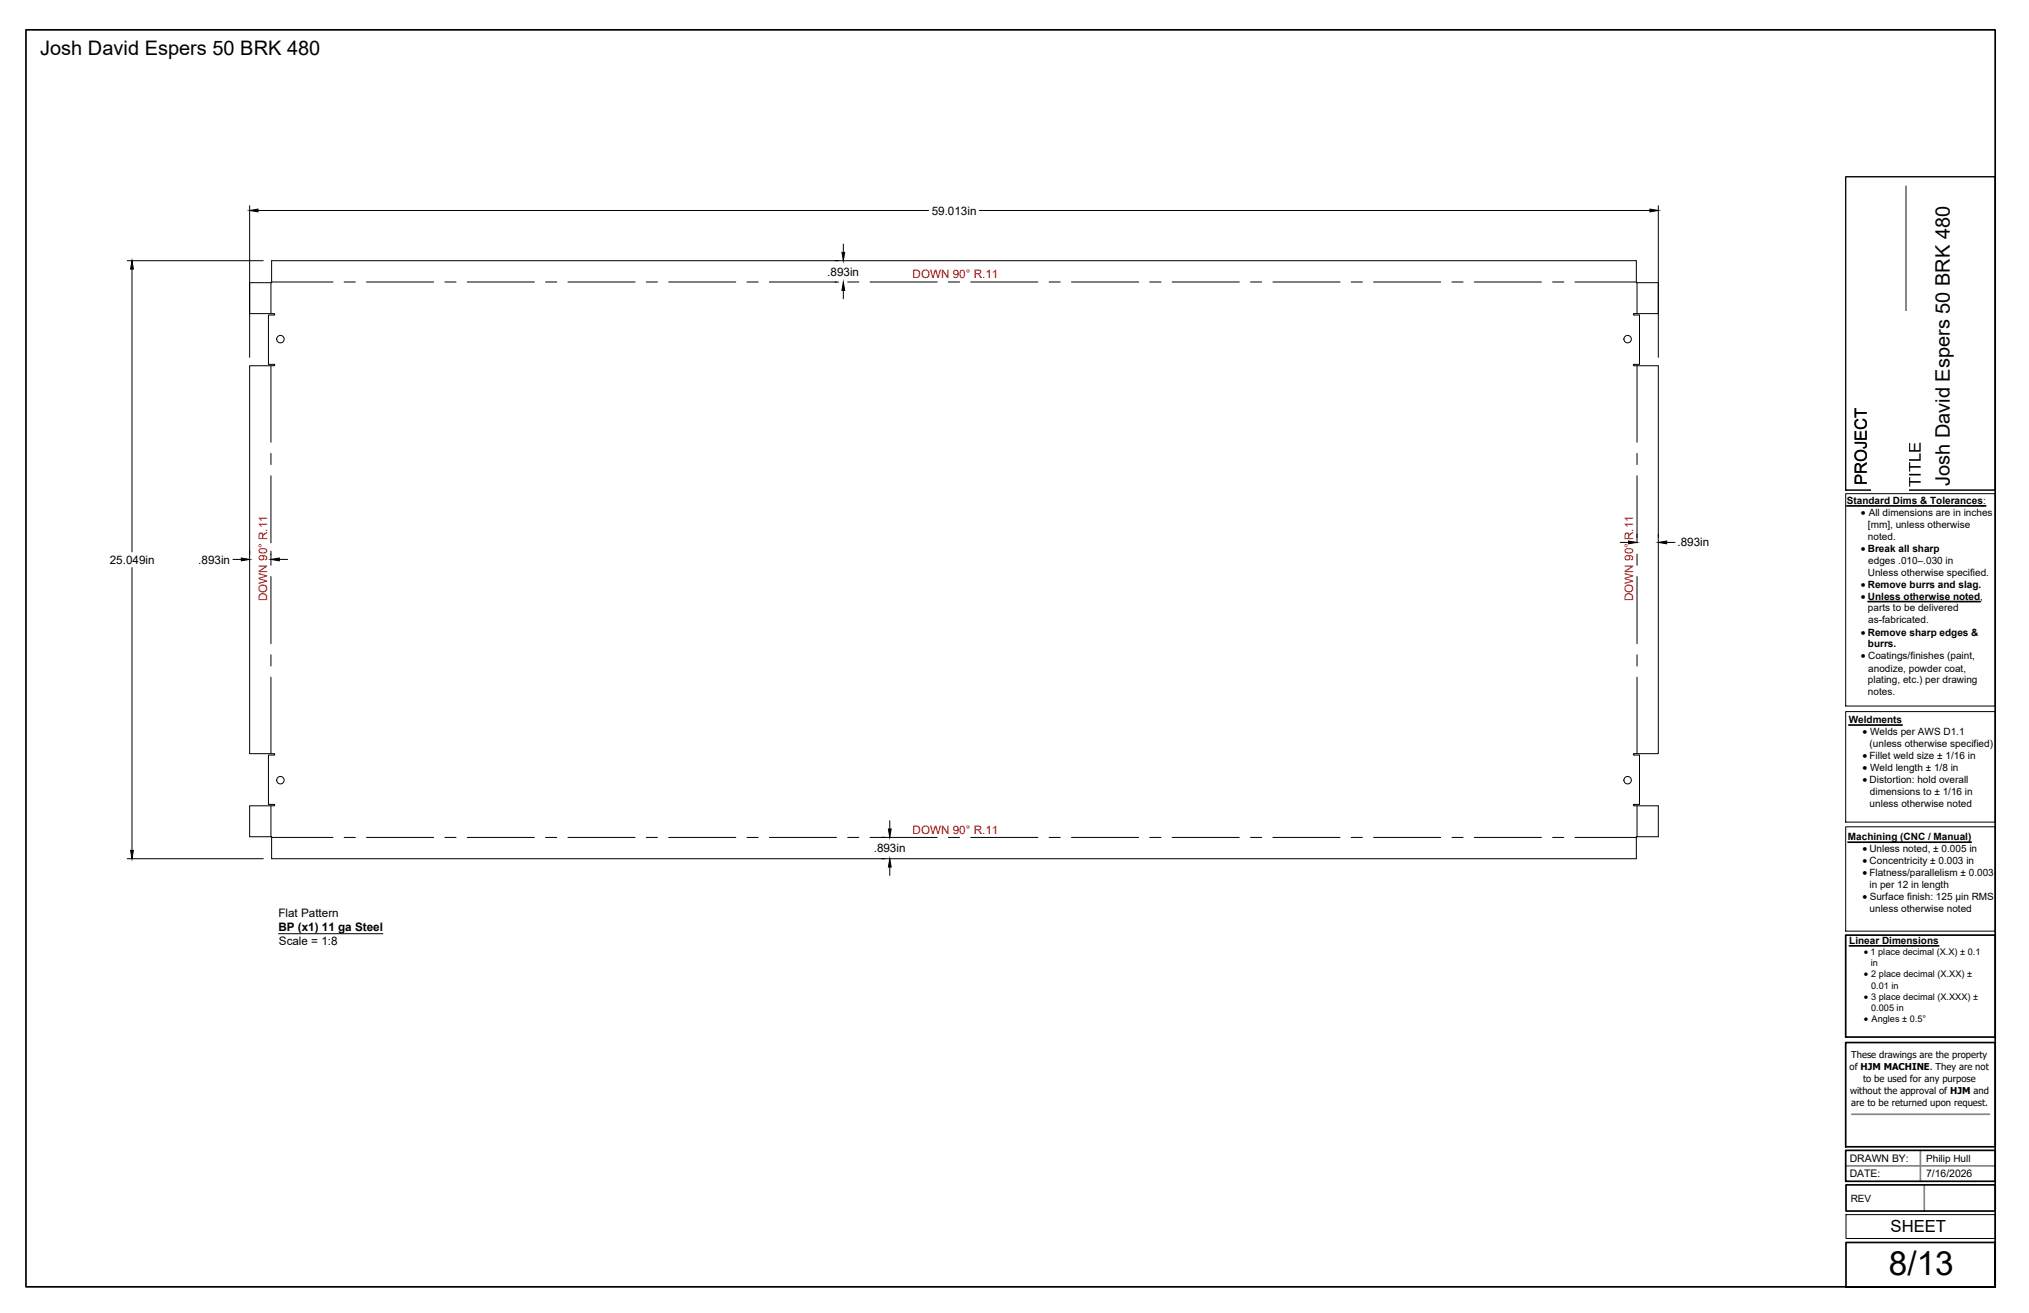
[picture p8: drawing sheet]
<svg xmlns="http://www.w3.org/2000/svg" width="432mm" height="279mm" viewBox="0 0 432 279" stroke-linecap="round" stroke-linejoin="round" font-family="sans-serif">
<defs><g id="words">
<text font-size="7.1" x="402" y="271.4">8/13</text>
<g font-size="4.3">
<text x="8.6" y="11.7">Josh David Espers 50 BRK 480</text>
<text x="415" y="103.4" transform="rotate(-90 415 103.4)">Josh David Espers 50 BRK 480</text>
</g>
<g font-size="3.5">
<text x="397.3" y="103.3" transform="rotate(-90 397.3 103.3)">PROJECT</text>
<text x="408.7" y="103.6" transform="rotate(-90 408.7 103.6)">TITLE</text>
<text x="402.3" y="262.1">SHEET</text>
</g>
<g font-size="2.5">
<text x="198.3" y="45.7">59.013in</text>
<text x="176.1" y="58.6">.893in</text>
<text x="23.4" y="120">25.049in</text>
<text x="42.2" y="119.9">.893in</text>
<text x="357" y="116.3">.893in</text>
<text x="185.9" y="181.3">.893in</text>
<text x="59.2" y="195.2">Flat Pattern</text>
<text x="59.3" y="198.2">BP (x1) 11 ga Steel</text>
<text x="59.4" y="201.2">Scale = 1:8</text>
</g>
<g font-size="2.5" fill="#f00">
<text x="194.2" y="59.2">DOWN 90° R.11</text>
<text x="56.9" y="127.9" transform="rotate(-90 56.9 127.9)">DOWN 90° R.11</text>
<text x="347.6" y="127.9" transform="rotate(-90 347.6 127.9)">DOWN 90° R.11</text>
<text x="194.2" y="177.4">DOWN 90° R.11</text>
</g>
<g font-size="2.3">
<text x="396" y="109.8">· All dimensions are in inches</text>
<text x="396" y="140.3">· Coatings/finishes (paint,</text>
<text x="396.4" y="156.4">· Welds per AWS D1.1</text>
<text x="396.4" y="161.5">· Fillet weld size ± 1/16 in</text>
<text x="396.4" y="164.1">· Weld length ± 1/8 in</text>
<text x="396.4" y="166.6">· Distortion: hold overall</text>
<text x="396.4" y="181.3">· Unless noted, ± 0.005 in</text>
<text x="396.4" y="183.9">· Concentricity ± 0.003 in</text>
<text x="396.4" y="186.4">· Flatness/parallelism ± 0.003</text>
<text x="396.4" y="191.6">· Surface finish: 125 µin RMS</text>
</g>
<g font-size="2.2">
<text x="396" y="117.4">· Break all sharp</text>
<text x="396" y="125">· Remove burrs and slag.</text>
<text x="396" y="127.6">· Unless otherwise noted,</text>
<text x="396" y="135.2">· Remove sharp edges &amp;</text>
<text x="393.7" y="250.5">DATE:</text>
<text x="393.7" y="247.2">DRAWN BY:</text>
<text x="409.9" y="250.5">7/16/2026</text>
</g>
<g font-size="2.1">
<text x="393" y="107.2">Standard Dims &amp; Tolerances:</text>
<text x="397.5" y="112.3">[mm], unless otherwise</text>
<text x="397.5" y="114.9">noted.</text>
<text x="397.6" y="119.9">edges .010–.030 in</text>
<text x="397.5" y="122.5">Unless otherwise specified.</text>
<text x="397.5" y="130.1">parts to be delivered</text>
<text x="397.5" y="137.8">burrs.</text>
<text x="397.6" y="132.7">as-fabricated.</text>
<text x="397.6" y="142.9">anodize, powder coat,</text>
<text x="397.5" y="145.4">plating, etc.) per drawing</text>
<text x="397.5" y="148">notes.</text>
<text x="393.4" y="153.8">Weldments</text>
<text x="397.9" y="159">(unless otherwise specified)</text>
<text x="397.9" y="171.7">unless otherwise noted</text>
<text x="398" y="169.2">dimensions to ± 1/16 in</text>
<text x="393.3" y="178.8">Machining (CNC / Manual)</text>
<text x="397.8" y="189">in per 12 in length</text>
<text x="397.9" y="194.1">unless otherwise noted</text>
<text x="393.6" y="200.8">Linear Dimensions</text>
<text x="396.7" y="203.2">· 1 place decimal (X.X) ± 0.1</text>
<text x="396.7" y="208">· 2 place decimal (X.XX) ±</text>
<text x="396.7" y="212.8">· 3 place decimal (X.XXX) ±</text>
<text x="396.7" y="217.6">· Angles ± 0.5°</text>
<text x="409.9" y="247.2">Philip Hull</text>
<text x="393.9" y="255.7">REV</text>
</g>
<g font-size="2">
<text x="398.2" y="205.6">in</text>
<text x="398.2" y="210.4">0.01 in</text>
<text x="398.2" y="215.2">0.005 in</text>
<text x="393.6" y="227.7">of HJM MACHINE. They are not</text>
<text x="394" y="225.2">These drawings are the property</text>
<text x="393.7" y="232.8">without the approval of HJM and</text>
<text x="396.5" y="230.3">to be used for any purpose</text>
<text x="393.9" y="235.3">are to be returned upon request.</text>
</g>
</g></defs>
<!-- layer: Visible -->
<g fill="none" stroke="#000" stroke-width=".21">
<path d="M53.1 60.2h4.7v-4.7h290.4v4.7h4.7v6.5h-5.2l-.1 .2 .1 .1h1.2v10.5h-1.1l-.2 .3h5.3v82.6h-5.3l.1 .3h1.2v10.5h-1.1l-.2 .1 .1 .2h5.2v6.6h-4.7v4.6h-290.4v-4.6h-4.7v-6.6h5.2l.2-.2-.2-.1h-1.2v-10.5h1.2l.1-.3h-5.3v-82.6h5.3l-.1-.3h-1.2v-10.5h1.2l.2-.1-.2-.2h-5.2z"/>
<circle cx="59.7" cy="72.2" r=".79"/>
<circle cx="346.4" cy="72.2" r=".79"/>
<circle cx="59.7" cy="166" r=".79"/>
<circle cx="346.4" cy="166" r=".79"/>
</g>
<!-- layer: Bend Center -->
<g fill="none" stroke="#000" stroke-width=".21">
<path d="M57.7 60.2v6.5M57.7 77.8v16.3M57.8 60h13.1M73.2 60h2.4M78 60h14.3M94.7 60h2.3M99.4 60h14.3M116.1 60h2.4M120.9 60h14.2M137.5 60h2.4M142.3 60h14.3M159 60h2.4"/>
<path d="M163.7 60h14.3M180.4 60h2.4M185.2 60h14.3M201.8 60h2.4M206.6 60h14.3M223.3 60h2.3M228 60h14.3M244.7 60h2.4M249.4 60h14.3M266.1 60h2.4M270.9 60h14.3M287.5 60h2.4"/>
<path d="M292.3 60h14.3M309 60h2.4M313.8 60h14.2M330.4 60h2.4M335.2 60h13M348.4 60.2v6.5M348.4 77.8v16.3M57.7 96.5v2.4M348.4 96.5v2.4M57.7 101.2v14.3M57.7 117.9v2.4M348.4 101.2v14.3"/>
<path d="M348.4 117.9v2.4M57.7 122.7v14.3M57.7 139.3v2.4M348.4 122.7v14.3M348.4 139.3v2.4M57.7 144.1v16.3M348.4 144.1v16.3M57.7 171.5v6.6M57.8 178.2h13.1M73.2 178.2h2.4M78 178.2h14.3M94.7 178.2h2.3"/>
<path d="M99.4 178.2h14.3M116.1 178.2h2.4M120.9 178.2h14.2M137.5 178.2h2.4M142.3 178.2h14.3M159 178.2h2.4M163.7 178.2h14.3M180.4 178.2h2.4M185.2 178.2h14.3M201.8 178.2h2.4M206.6 178.2h14.3M223.3 178.2h2.3"/>
<path d="M228 178.2h14.3M244.7 178.2h2.4M249.4 178.2h14.3M266.1 178.2h2.4M270.9 178.2h14.3M287.5 178.2h2.4M292.3 178.2h14.3M309 178.2h2.4M313.8 178.2h14.2M330.4 178.2h2.4M335.2 178.2h13M348.4 171.5v6.6"/>
</g>
<!-- layer: Titleblock -->
<path d="M405.6 39.7v64.6M394.1 237.1h29.3M392.8 248.1h31.8M408.7 244.8v6.6M409.5 252.1v5.6" fill="none" stroke="#848484" stroke-width=".36"/>
<path d="M5.5 6.4h419.1v267.4v-9.4h-31.7v9.4h31.7h-419.1zM393 107.7h29.6M397.5 128h23.9M393.4 154.3h11.4M393.3 179.2h26.2M392.8 199h31.8v21.7h-31.8zM393.6 201.3h19M392.8 221.8h31.8v22.2h-31.8zM392.8 244.8h31.8v6.6h-31.8zM392.9 252.1h31.7v5.6h-31.7z" fill="none" stroke="#000" stroke-width=".36"/>
<path d="M392.8 37.6h31.8v66.7h-31.8zM392.8 105.1h31.8v45.1h-31.8zM392.8 151.4h31.8v23.5h-31.8zM392.8 175.9h31.8v22.2h-31.8zM392.9 258.5h31.7v5h-31.7z" fill="none" stroke="#000" stroke-width=".21"/>
<!-- layer: FD_Dimensions -->
<g fill="none" stroke="#000" stroke-width=".21">
<path d="M27.1 55.5h28.9M28.1 57.3v60.1M53.1 43.8v32.3M54.9 44.8h142.7M177.7 55.5h.8M179.5 51.9v1.8M208.4 44.8h142.7M352.9 43.8v32.3M177.7 60h.8M179.5 61.8v1.8M49.6 119h1.8M53.1 117.3v.7"/>
<path d="M57.7 117.3v.7M59.4 119h1.8M344.8 115.4h1.8M348.4 113.6v.8M352.9 113.6v.8M354.7 115.4h1.8M28.1 120.8v60.2M187.6 178.2h.7M189.4 174.6v1.8M27.1 182.7h28.9M187.6 182.7h.7M189.4 184.5v1.8"/>
</g>
<path d="M28.1 55.5l.3 1.8h-.6zM53.1 44.8l1.8-.3v.6zM179.2 53.7h.6l-.3 1.8zM351.1 44.5l1.8 .3-1.8 .3zM179.5 60l.3 1.8h-.6zM51.4 118.7l1.7 .3-1.7 .3zM57.7 119l1.7-.3v.6zM346.6 115.1l1.8 .3-1.8 .3zM352.9 115.4l1.8-.3v.6zM189.1 176.4h.6l-.3 1.8zM27.8 181h.6l-.3 1.7zM189.4 182.7l.3 1.8h-.6z" fill="#000" stroke="#000" stroke-width=".21"/>
<!-- layer: Notes -->
<path d="M59.3 198.7h22.2" fill="none" stroke="#000" stroke-width=".21"/>
<g fill="#fff" stroke="#fff" stroke-width=".35">
<path d="M399.4 68.6h5.3v34.9h-5.3z"/>
<path d="M399.4 71.2h5.3v32.3h-5.3z"/>
<path d="M399.4 89.9h5.3v13.6h-5.3z"/>
<path d="M399.4 68.6h5.3v19.8h-5.3z"/>
</g>
<path d="M398.3 66.3h7.9v38.1h-7.9z" fill="#fff"/>
<use href="#words"/>
</svg>
